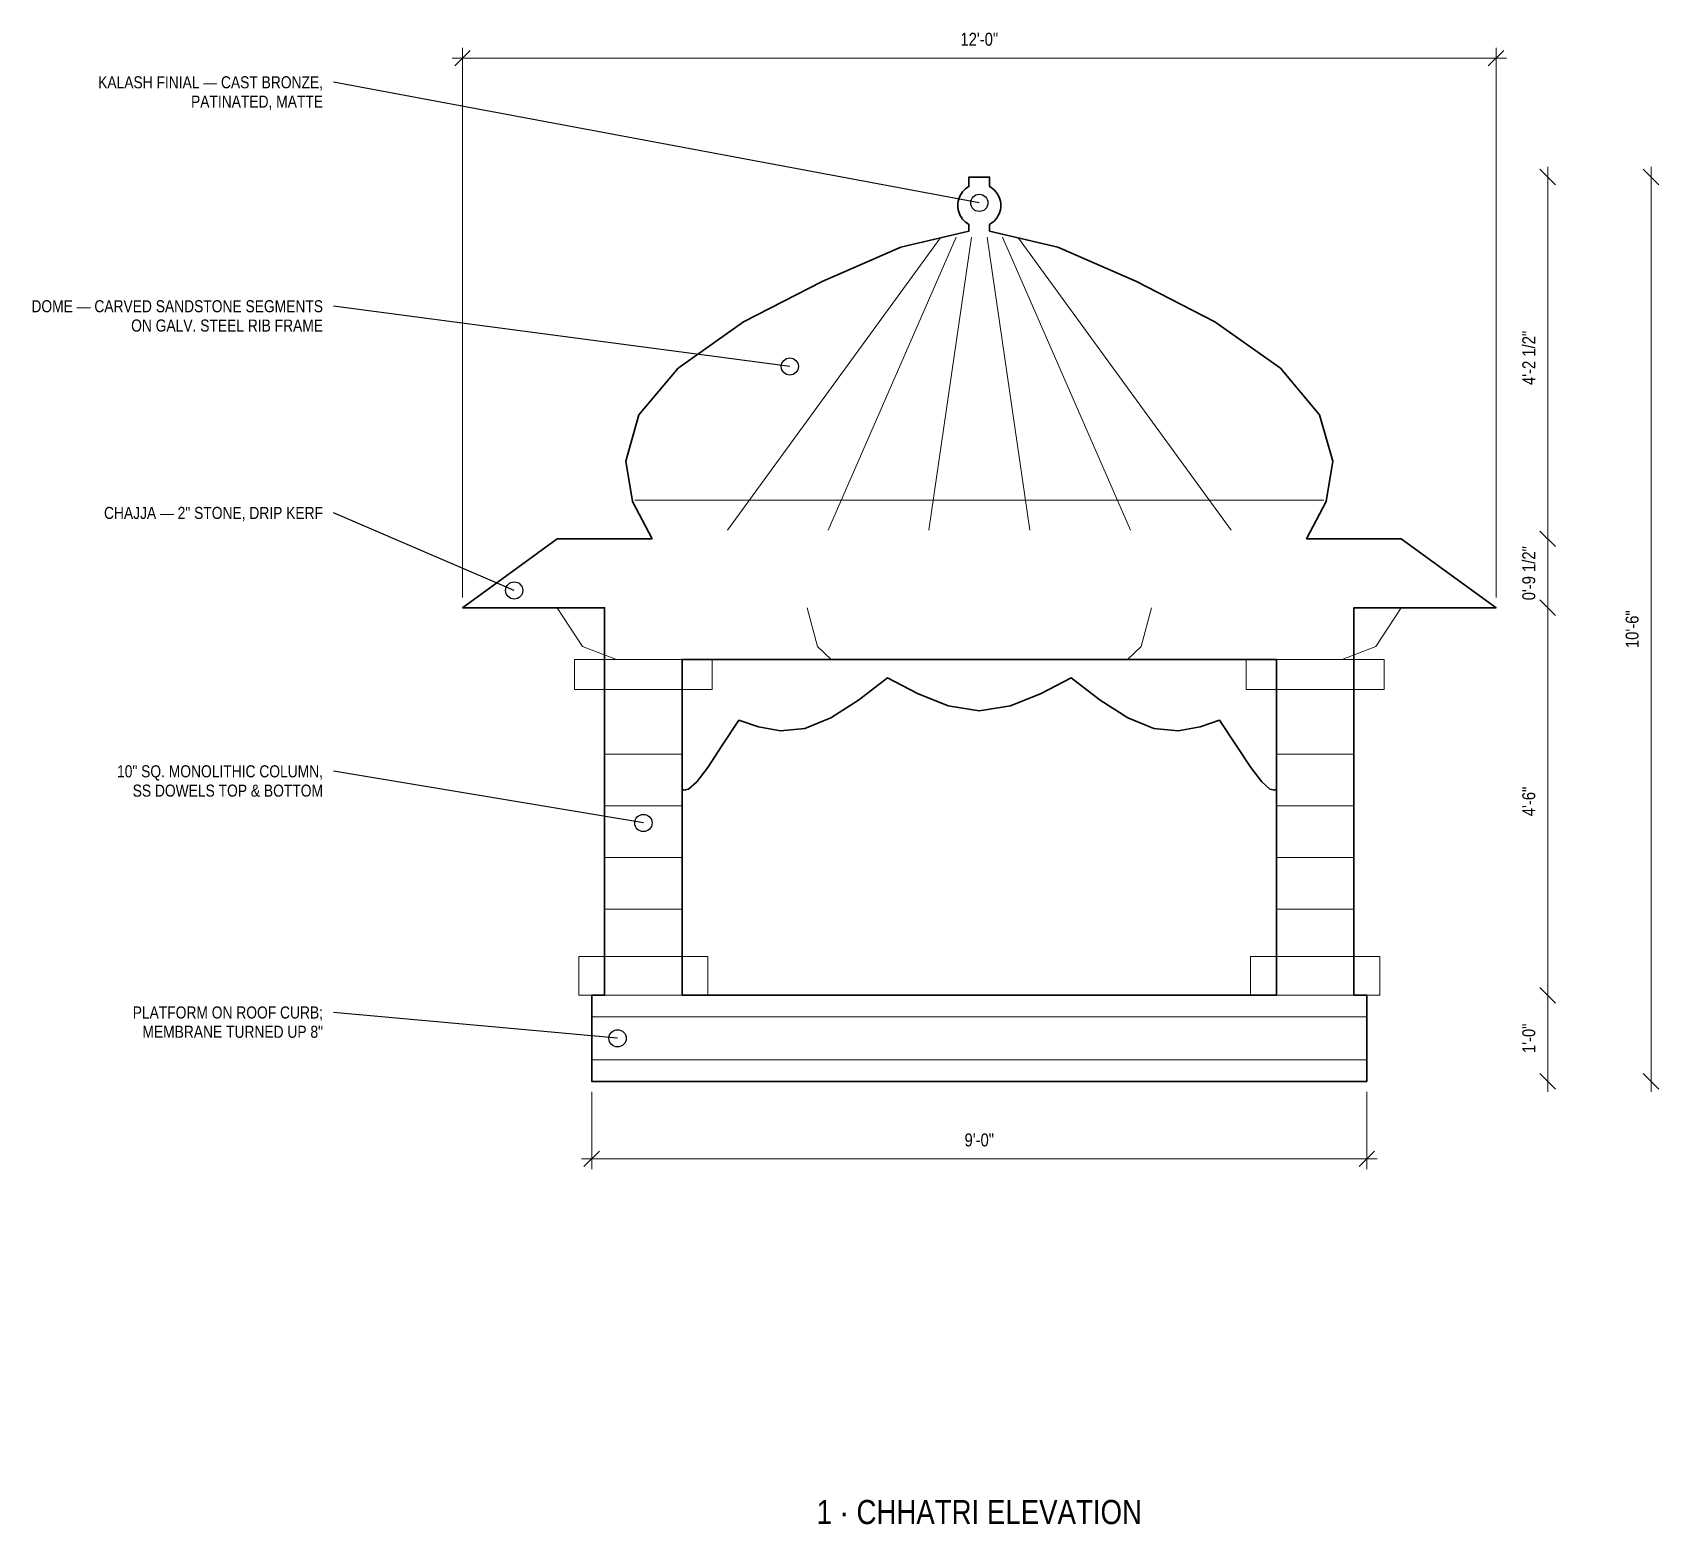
# Model space of a CAD drawing. Header units: inches. Extents: x -132 to 2536, y -62 to 330.
# Drawn here: x -131.9 to 95, y -61.7 to 146.1 of the extents above; entities that cross this region are included whole.
import ezdxf
from ezdxf.enums import TextEntityAlignment as Align

# ---------------------------------------------------------------- set-up
doc = ezdxf.new("R2010")
doc.units = ezdxf.units.IN
doc.header["$LTSCALE"] = 48
doc.header["$MEASUREMENT"] = 0
for name, color, linetype, lineweight in [('A-ANNO-DIMS', 3, 'CONTINUOUS', 18), ('A-ANNO-SYMB', 7, 'CONTINUOUS', 25), ('A-ANNO-TEXT', 7, 'CONTINUOUS', 25), ('A-DETL', 7, 'CONTINUOUS', 35), ('A-DETL-FINE', 8, 'CONTINUOUS', 13)]:
    doc.layers.add(name, color=color, linetype=linetype, lineweight=lineweight)
doc.styles.add('JM', font='IBMPlexSansCondensed-Regular.ttf')

msp = doc.modelspace()

# ---------------------------------------------------------------- linework, layer by layer
at = {"layer": 'A-ANNO-DIMS'}
for p, q in [((-73.08, 141.48), (-70.92, 143.64)), ((-72, 67.44), (-72, 144)), ((70.92, 141.48), (73.08, 143.64)), ((72, 67.44), (72, 144)), ((-73.44, 142.56), (73.44, 142.56)), ((79.2, 74.16), (79.2, 127.44)), ((93.6, -1.44), (93.6, 127.44)), ((80.28, 124.92), (78.12, 127.08)), ((80.64, 126), (80.64, 126)), ((94.68, 124.92), (92.52, 127.08)), ((95.04, 126), (95.04, 126)), ((80.28, 74.52), (78.12, 76.68)), ((80.28, 74.52), (78.12, 76.68)), ((79.2, 64.56), (79.2, 77.04)), ((80.64, 75.6), (80.64, 75.6)), ((80.64, 75.6), (80.64, 75.6)), ((80.28, 64.92), (78.12, 67.08)), ((80.28, 64.92), (78.12, 67.08)), ((79.2, 10.56), (79.2, 67.44)), ((80.64, 66), (80.64, 66)), ((80.64, 66), (80.64, 66)), ((80.28, 10.92), (78.12, 13.08)), ((80.28, 10.92), (78.12, 13.08)), ((79.2, -1.44), (79.2, 13.44)), ((80.64, 12), (80.64, 12)), ((80.64, 12), (80.64, 12)), ((80.28, -1.08), (78.12, 1.08)), ((80.64, 0), (80.64, 0)), ((94.68, -1.08), (92.52, 1.08)), ((95.04, 0), (95.04, 0)), ((-54, -1.44), (-54, -12.24)), ((54, -1.44), (54, -12.24)), ((-55.44, -10.8), (55.44, -10.8)), ((-55.08, -11.88), (-52.92, -9.72)), ((52.92, -11.88), (55.08, -9.72))]:
    msp.add_line(p, q, dxfattribs=at)
at = {"layer": 'A-ANNO-SYMB'}
for p, q in [((0, 122.4), (-90, 139.2)), ((-26.4, 99.6), (-90, 108)), ((-64.8, 68.4), (-90, 79.2)), ((-46.8, 36), (-90, 43.2)), ((-50.4, 6), (-90, 9.6))]:
    msp.add_line(p, q, dxfattribs=at)
for centre in [(0, 122.4), (-26.4, 99.6), (-64.8, 68.4), (-46.8, 36), (-50.4, 6)]:
    msp.add_circle(centre, 1.2, dxfattribs=at)
at = {"layer": 'A-DETL'}
for p, q in [((-41.4, 36), (-41.4, 40.8)), ((41.4, 40.8), (41.4, 36))]:
    msp.add_line(p, q, dxfattribs=at)
for points in [[(54, 0), (-54, 0), (-54, 12), (-52.2, 12), (-52.2, 66), (-72, 66), (-58.8, 75.6), (-45.6, 75.6), (-48.34, 80.78), (-49.25, 86.4), (-47.42, 92.88), (-41.95, 99.36), (-32.83, 105.84), (-21.89, 111.46), (-10.94, 116.21), (-1.44, 118.46), (-1.44, 119.41), (-1.67, 119.55), (-1.9, 119.72), (-2.12, 119.92), (-2.32, 120.14), (-2.49, 120.37), (-2.65, 120.63), (-2.77, 120.89), (-2.87, 121.17), (-2.94, 121.45), (-2.99, 121.75), (-3, 122.04), (-2.99, 122.33), (-2.94, 122.63), (-2.87, 122.91), (-2.77, 123.19), (-2.65, 123.45), (-2.49, 123.71), (-2.32, 123.94), (-2.12, 124.16), (-1.9, 124.36), (-1.67, 124.53), (-1.44, 124.67), (-1.44, 126), (1.44, 126), (1.44, 124.67), (1.67, 124.53), (1.9, 124.36), (2.12, 124.16), (2.32, 123.94), (2.49, 123.71), (2.65, 123.45), (2.77, 123.19), (2.87, 122.91), (2.94, 122.63), (2.99, 122.33), (3, 122.04), (2.99, 121.75), (2.94, 121.45), (2.87, 121.17), (2.77, 120.89), (2.65, 120.63), (2.49, 120.37), (2.32, 120.14), (2.12, 119.92), (1.9, 119.72), (1.67, 119.55), (1.44, 119.41), (1.44, 118.46), (10.94, 116.21), (21.89, 111.46), (32.83, 105.84), (41.95, 99.36), (47.42, 92.88), (49.25, 86.4), (48.34, 80.78), (45.6, 75.6), (58.8, 75.6), (72, 66), (52.2, 66), (52.2, 12), (54, 12)], [(-41.4, 12), (41.4, 12), (41.4, 58.8), (-41.4, 58.8)]]:
    msp.add_lwpolyline(points, close=True, dxfattribs=at)
msp.add_lwpolyline([(-41.4, 40.8), (-41.17, 40.56), (-40.5, 40.72), (-39.37, 41.72), (-37.82, 43.75), (-35.85, 46.75), (-33.49, 50.32), (-30.77, 49.38), (-27.7, 48.83), (-24.33, 49.17), (-20.7, 50.63), (-16.84, 53.12), (-12.79, 56.21), (-8.61, 54.06), (-4.33, 52.34), (0, 51.62), (4.33, 52.34), (8.61, 54.06), (12.79, 56.21), (16.84, 53.12), (20.7, 50.63), (24.33, 49.17), (27.7, 48.83), (30.77, 49.38), (33.49, 50.32), (35.85, 46.75), (37.82, 43.75), (39.37, 41.72), (40.5, 40.72), (41.17, 40.56), (41.4, 40.8)], dxfattribs=at)
at = {"layer": 'A-DETL-FINE'}
for p, q in [((-35.1, 76.8), (-5.47, 117.5)), ((-21.06, 76.8), (-3.24, 117.6)), ((-7.02, 76.8), (-1.08, 117.6)), ((7.02, 76.8), (1.08, 117.6)), ((21.06, 76.8), (3.24, 117.6)), ((35.1, 76.8), (5.47, 117.5)), ((-48, 81), (48, 81)), ((-52.2, 45.6), (-41.4, 45.6)), ((41.4, 45.6), (52.2, 45.6)), ((-41.4, 12), (-41.4, 40.8)), ((41.4, 12), (41.4, 40.8)), ((-52.2, 38.4), (-41.4, 38.4)), ((41.4, 38.4), (52.2, 38.4)), ((-52.2, 31.2), (-41.4, 31.2)), ((41.4, 31.2), (52.2, 31.2)), ((-52.2, 24), (-41.4, 24)), ((41.4, 24), (52.2, 24)), ((-54, 9), (54, 9)), ((-54, 3), (54, 3))]:
    msp.add_line(p, q, dxfattribs=at)
for points in [[(-58.8, 66), (-55.27, 60.6), (-50.57, 58.8)], [(-24, 66), (-22.56, 60.6), (-20.64, 58.8)], [(24, 66), (22.56, 60.6), (20.64, 58.8)], [(58.8, 66), (55.27, 60.6), (50.57, 58.8)]]:
    msp.add_lwpolyline(points, dxfattribs=at)
for points in [[(-37.2, 54.6), (-37.2, 58.8), (-56.4, 58.8), (-56.4, 54.6)], [(56.4, 54.6), (56.4, 58.8), (37.2, 58.8), (37.2, 54.6)], [(-37.8, 12), (-37.8, 17.4), (-55.8, 17.4), (-55.8, 12)], [(55.8, 12), (55.8, 17.4), (37.8, 17.4), (37.8, 12)]]:
    msp.add_lwpolyline(points, close=True, dxfattribs=at)

# ---------------------------------------------------------------- texts
at = {"layer": 'A-ANNO-DIMS', "style": 'JM'}
for s, p in [('12\'-0"', (0, 143.76)), ('9\'-0"', (0, -9.6))]:
    msp.add_text(s, height=1.8, dxfattribs=at).set_placement(p, align=Align.BOTTOM_CENTER)
for s, p in [('4\'-2 1/2"', (78, 100.8)), ('0\'-9 1/2"', (78, 70.8)), ('10\'-6"', (92.4, 63)), ('4\'-6"', (78, 39)), ('1\'-0"', (78, 6))]:
    msp.add_text(s, height=1.8, rotation=90, dxfattribs=at).set_placement(p, align=Align.BOTTOM_CENTER)
at = {"layer": 'A-ANNO-TEXT', "style": 'JM'}
for s, p in [('KALASH FINIAL — CAST BRONZE,', (-91.44, 139.2)), ('PATINATED, MATTE', (-91.44, 136.51)), ('DOME — CARVED SANDSTONE SEGMENTS', (-91.44, 108)), ('ON GALV. STEEL RIB FRAME', (-91.44, 105.31)), ('CHAJJA — 2" STONE, DRIP KERF', (-91.44, 79.2)), ('10" SQ. MONOLITHIC COLUMN,', (-91.44, 43.2)), ('SS DOWELS TOP & BOTTOM', (-91.44, 40.51)), ('PLATFORM ON ROOF CURB;', (-91.44, 9.6)), ('MEMBRANE TURNED UP 8"', (-91.44, 6.91))]:
    msp.add_text(s, height=1.68, dxfattribs=at).set_placement(p, align=Align.MIDDLE_RIGHT)
msp.add_text('1 · CHHATRI ELEVATION', height=3.36, dxfattribs=at).set_placement((0, -60), align=Align.MIDDLE_CENTER)

doc.saveas('drawing.dxf')
